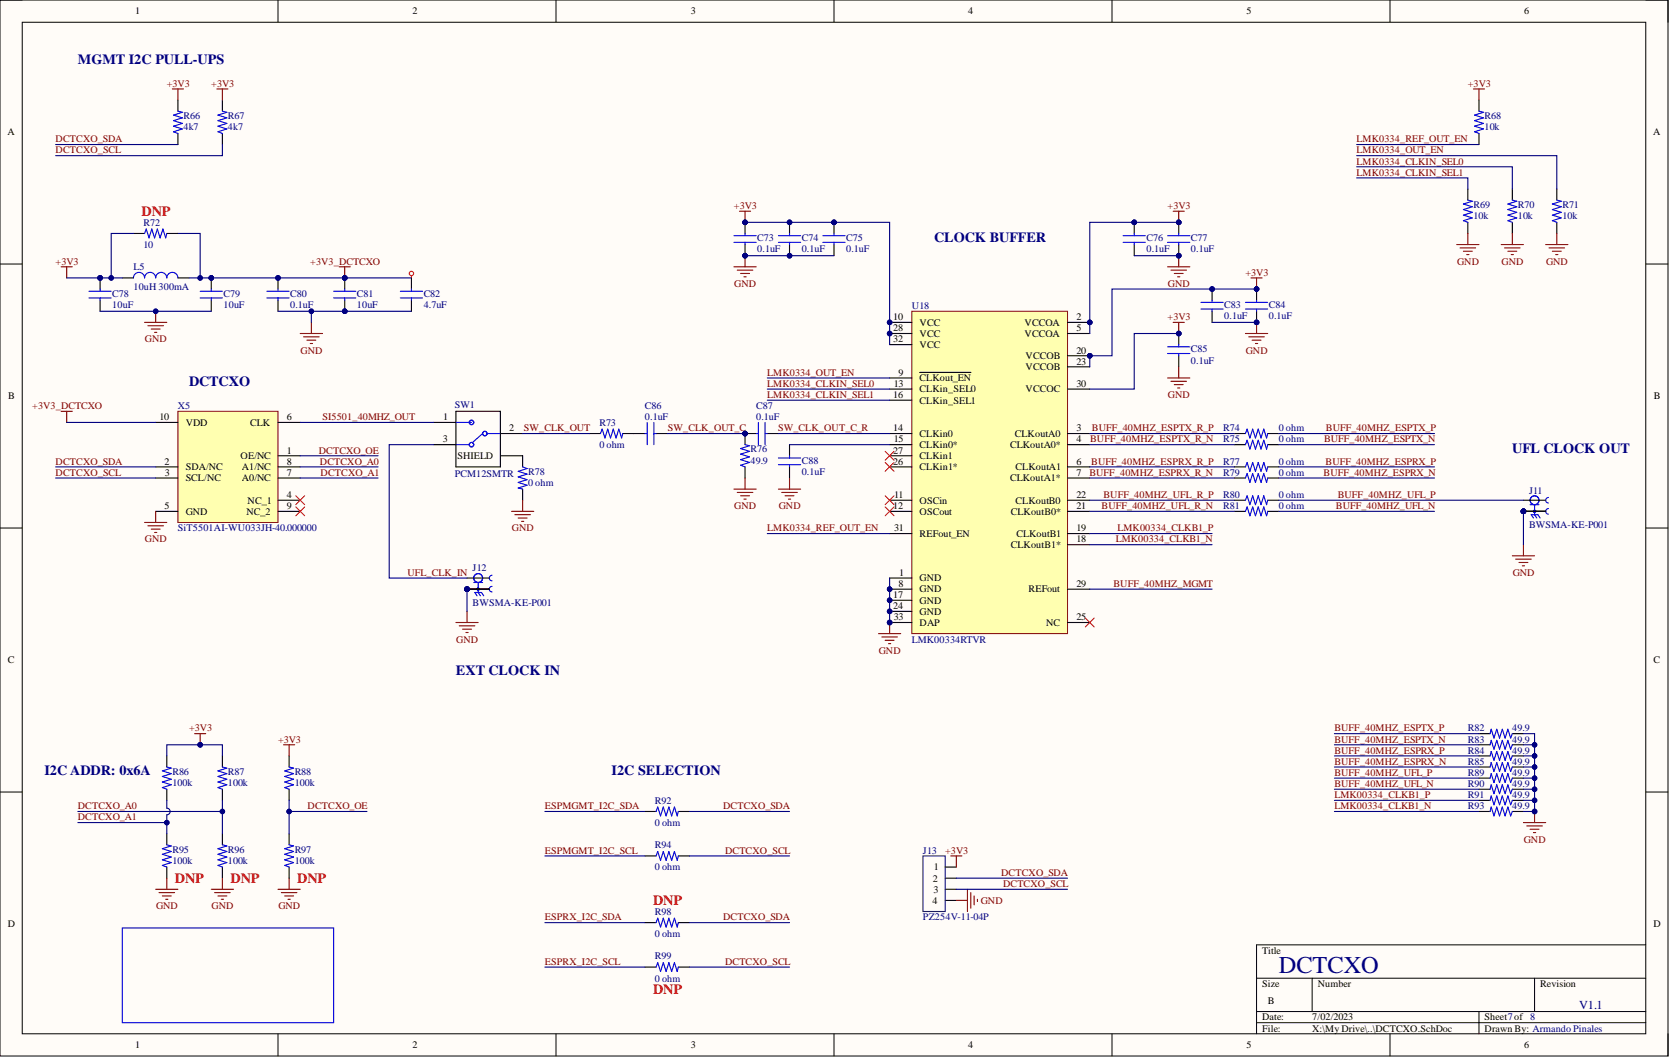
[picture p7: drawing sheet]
<svg xmlns="http://www.w3.org/2000/svg" width="381mm" height="241mm" viewBox="0 0 381 241" stroke-linecap="round" stroke-linejoin="round" font-family="sans-serif">
<defs><g id="words">
<text font-size="5.5" fill="#000080" x="291.9" y="222.1">DCTCXO</text>
<g font-size="3.2" fill="#000080">
<text x="17.8" y="14.6">MGMT I2C PULL-UPS</text>
<text x="213.2" y="55.2">CLOCK BUFFER</text>
<text x="43.2" y="88.1">DCTCXO</text>
<text x="345.2" y="103.4">UFL CLOCK OUT</text>
<text x="104.1" y="154.1">EXT CLOCK IN</text>
<text x="10.2" y="177">I2C ADDR: 0x6A</text>
<text x="139.6" y="177">I2C SELECTION</text>
</g>
<g font-size="3.2" fill="#f00">
<text x="32.3" y="49.3">DNP</text>
<text x="39.9" y="201.6">DNP</text>
<text x="52.6" y="201.6">DNP</text>
<text x="67.9" y="201.6">DNP</text>
<text x="149.1" y="206.7">DNP</text>
<text x="149.1" y="227">DNP</text>
</g>
<text font-size="2.8" fill="#000080" x="360.5" y="230.3">V1.1</text>
<g font-size="2.3">
<text x="30.9" y="3.3">1</text>
<text x="94.2" y="3.3">2</text>
<text x="157.7" y="3.3">3</text>
<text x="221" y="3.3">4</text>
<text x="284.6" y="3.3">5</text>
<text x="347.9" y="3.3">6</text>
<text x="1.7" y="30.9">A</text>
<text x="377.4" y="30.9">A</text>
<text x="203.9" y="73.1">10</text>
<text x="203.9" y="75.6">28</text>
<text x="209.9" y="74.4">VCC</text>
<text x="209.9" y="76.9">VCC</text>
<text x="233.9" y="74.4">VCCOA</text>
<text x="233.9" y="76.9">VCCOA</text>
<text x="245.7" y="73.1">2</text>
<text x="245.7" y="75.6">5</text>
<text x="203.9" y="78.2">32</text>
<text x="209.9" y="79.4">VCC</text>
<text x="234.1" y="82">VCCOB</text>
<text x="245.7" y="80.7">20</text>
<text x="245.7" y="83.2">23</text>
<text x="204" y="88.3">13</text>
<text x="205.1" y="85.8">9</text>
<text x="209.9" y="87">CLKout_EN</text>
<text x="209.9" y="89.6">CLKin_SEL0</text>
<text x="234.1" y="84.5">VCCOB</text>
<text x="234.1" y="89.6">VCCOC</text>
<text x="245.7" y="88.3">30</text>
<text x="1.9" y="91.2">B</text>
<text x="36.4" y="95.9">10</text>
<text x="65.5" y="95.9">6</text>
<text x="101.2" y="95.9">1</text>
<text x="203.9" y="90.9">16</text>
<text x="209.9" y="92.1">CLKin_SEL1</text>
<text x="377.6" y="91.2">B</text>
<text x="42.4" y="97.2">VDD</text>
<text x="57.1" y="97.2">CLK</text>
<text x="101.1" y="101">3</text>
<text x="116.3" y="98.5">2</text>
<text x="203.9" y="98.5">14</text>
<text x="204" y="101">15</text>
<text x="209.9" y="99.7">CLKin0</text>
<text x="231.7" y="99.7">CLKoutA0</text>
<text x="245.7" y="98.5">3</text>
<text x="245.7" y="101">4</text>
<text x="37.6" y="106.1">2</text>
<text x="42.4" y="107.3">SDA/NC</text>
<text x="54.9" y="104.8">OE/NC</text>
<text x="55.2" y="107.3">A1/NC</text>
<text x="65.5" y="103.5">1</text>
<text x="65.5" y="106.1">8</text>
<text x="104.4" y="104.8">SHIELD</text>
<text x="203.9" y="106.1">26</text>
<text x="203.9" y="103.5">27</text>
<text x="209.9" y="102.3">CLKin0*</text>
<text x="209.9" y="107.3">CLKin1*</text>
<text x="209.9" y="104.8">CLKin1</text>
<text x="230.6" y="102.3">CLKoutA0*</text>
<text x="231.8" y="107.3">CLKoutA1</text>
<text x="245.7" y="106.1">6</text>
<text x="37.7" y="108.6">3</text>
<text x="42.4" y="109.9">SCL/NC</text>
<text x="55.2" y="109.9">A0/NC</text>
<text x="65.5" y="113.7">4</text>
<text x="65.5" y="108.6">7</text>
<text x="204.1" y="113.7">11</text>
<text x="230.6" y="109.9">CLKoutA1*</text>
<text x="245.7" y="108.6">7</text>
<text x="245.7" y="113.7">22</text>
<text x="37.6" y="116.2">5</text>
<text x="42.4" y="117.5">GND</text>
<text x="56.3" y="117.5">NC_2</text>
<text x="56.5" y="115">NC_1</text>
<text x="65.5" y="116.2">9</text>
<text x="203.9" y="116.2">12</text>
<text x="209.9" y="115">OSCin</text>
<text x="209.9" y="117.5">OSCout</text>
<text x="230.7" y="117.5">CLKoutB0*</text>
<text x="231.8" y="115">CLKoutB0</text>
<text x="245.7" y="116.2">21</text>
<text x="204.1" y="121.3">31</text>
<text x="209.9" y="122.6">REFout_EN</text>
<text x="230.7" y="125.1">CLKoutB1*</text>
<text x="232" y="122.6">CLKoutB1</text>
<text x="245.7" y="123.8">18</text>
<text x="245.7" y="121.3">19</text>
<text x="205.3" y="131.5">1</text>
<text x="203.9" y="136.5">17</text>
<text x="205.1" y="134">8</text>
<text x="209.9" y="132.7">GND</text>
<text x="209.9" y="135.3">GND</text>
<text x="209.9" y="137.8">GND</text>
<text x="234.8" y="135.3">REFout</text>
<text x="245.7" y="134">29</text>
<text x="203.9" y="139.1">24</text>
<text x="204" y="141.6">33</text>
<text x="209.9" y="140.3">GND</text>
<text x="209.9" y="142.9">DAP</text>
<text x="238.8" y="142.9">NC</text>
<text x="245.7" y="141.6">25</text>
<text x="1.8" y="151.4">C</text>
<text x="377.5" y="151.4">C</text>
<text x="213" y="201.2">2</text>
<text x="213.1" y="203.8">3</text>
<text x="213.1" y="198.7">1</text>
<text x="212.9" y="206.3">4</text>
<text x="1.8" y="211.7">D</text>
<text x="377.5" y="211.7">D</text>
<text x="288.1" y="217.7">Title</text>
<text x="288.1" y="225.3">Size</text>
<text x="300.8" y="225.3">Number</text>
<text x="351.6" y="225.3">Revision</text>
<text x="288.1" y="233">Date:</text>
<text x="289.4" y="229.1">B</text>
<text x="299.5" y="233">7/02/2023</text>
<text x="338.9" y="233">Sheet7of 8</text>
<text x="30.9" y="239.3">1</text>
<text x="94.2" y="239.3">2</text>
<text x="157.7" y="239.3">3</text>
<text x="221" y="239.3">4</text>
<text x="284.6" y="239.3">5</text>
<text x="288.1" y="235.5">File:</text>
<text x="299.5" y="235.5">X:\My Drive\..\DCTCXO.SchDoc</text>
<text x="338.9" y="235.5">Drawn By: Armando Pinales</text>
<text x="347.9" y="239.3">6</text>
</g>
<g font-size="2.3" fill="#800000">
<text x="38.1" y="19.8">+3V3</text>
<text x="48.2" y="19.8">+3V3</text>
<text x="335.1" y="19.8">+3V3</text>
<text x="12.7" y="32.5">DCTCXO_SDA</text>
<text x="12.7" y="35">DCTCXO_SCL</text>
<text x="309.7" y="35">LMK0334_OUT_EN</text>
<text x="309.7" y="32.5">LMK0334_REF_OUT_EN</text>
<text x="309.7" y="37.6">LMK0334_CLKIN_SEL0</text>
<text x="309.7" y="40.1">LMK0334_CLKIN_SEL1</text>
<text x="167.5" y="47.7">+3V3</text>
<text x="266.5" y="47.7">+3V3</text>
<text x="12.7" y="60.4">+3V3</text>
<text x="70.8" y="60.4">+3V3_DCTCXO</text>
<text x="167.6" y="65.5">GND</text>
<text x="266.6" y="65.5">GND</text>
<text x="284.3" y="62.9">+3V3</text>
<text x="332.6" y="60.4">GND</text>
<text x="342.8" y="60.4">GND</text>
<text x="352.9" y="60.4">GND</text>
<text x="266.5" y="73.1">+3V3</text>
<text x="33.1" y="78.2">GND</text>
<text x="68.6" y="80.7">GND</text>
<text x="284.4" y="80.7">GND</text>
<text x="175.2" y="85.8">LMK0334_OUT_EN</text>
<text x="175.2" y="88.3">LMK0334_CLKIN_SEL0</text>
<text x="7.4" y="93.4">+3V3_DCTCXO</text>
<text x="73.6" y="95.9">SI5501_40MHZ_OUT</text>
<text x="175.2" y="90.9">LMK0334_CLKIN_SEL1</text>
<text x="266.6" y="90.9">GND</text>
<text x="119.6" y="98.5">SW_CLK_OUT</text>
<text x="152.5" y="98.5">SW_CLK_OUT_C</text>
<text x="177.6" y="98.5">SW_CLK_OUT_C_R</text>
<text x="248.9" y="101">BUFF_40MHZ_ESPTX_R_N</text>
<text x="249.3" y="98.5">BUFF_40MHZ_ESPTX_R_P</text>
<text x="302.2" y="101">BUFF_40MHZ_ESPTX_N</text>
<text x="302.7" y="98.5">BUFF_40MHZ_ESPTX_P</text>
<text x="12.7" y="106.1">DCTCXO_SDA</text>
<text x="72.8" y="103.5">DCTCXO_OE</text>
<text x="73" y="106.1">DCTCXO_A0</text>
<text x="249.1" y="106.1">BUFF_40MHZ_ESPRX_R_P</text>
<text x="302.6" y="106.1">BUFF_40MHZ_ESPRX_P</text>
<text x="12.7" y="108.6">DCTCXO_SCL</text>
<text x="73.2" y="108.6">DCTCXO_A1</text>
<text x="248.7" y="108.6">BUFF_40MHZ_ESPRX_R_N</text>
<text x="251.9" y="113.7">BUFF_40MHZ_UFL_R_P</text>
<text x="302.2" y="108.6">BUFF_40MHZ_ESPRX_N</text>
<text x="305.4" y="113.7">BUFF_40MHZ_UFL_P</text>
<text x="167.6" y="116.2">GND</text>
<text x="177.8" y="116.2">GND</text>
<text x="251.5" y="116.2">BUFF_40MHZ_UFL_R_N</text>
<text x="305" y="116.2">BUFF_40MHZ_UFL_N</text>
<text x="33.1" y="123.8">GND</text>
<text x="116.9" y="121.3">GND</text>
<text x="175.2" y="121.3">LMK0334_REF_OUT_EN</text>
<text x="254.7" y="123.8">LMK00334_CLKB1_N</text>
<text x="255.1" y="121.3">LMK00334_CLKB1_P</text>
<text x="93" y="131.5">UFL_CLK_IN</text>
<text x="345.3" y="131.5">GND</text>
<text x="254.2" y="134">BUFF_40MHZ_MGMT</text>
<text x="104.2" y="146.7">GND</text>
<text x="200.6" y="149.2">GND</text>
<text x="43.2" y="167">+3V3</text>
<text x="304.6" y="167">BUFF_40MHZ_ESPTX_P</text>
<text x="63.5" y="169.5">+3V3</text>
<text x="304.6" y="172.1">BUFF_40MHZ_ESPRX_P</text>
<text x="304.6" y="169.5">BUFF_40MHZ_ESPTX_N</text>
<text x="304.6" y="174.6">BUFF_40MHZ_ESPRX_N</text>
<text x="304.6" y="177.1">BUFF_40MHZ_UFL_P</text>
<text x="304.6" y="179.7">BUFF_40MHZ_UFL_N</text>
<text x="17.8" y="184.7">DCTCXO_A0</text>
<text x="70.2" y="184.7">DCTCXO_OE</text>
<text x="124.4" y="184.7">ESPMGMT_I2C_SDA</text>
<text x="165.1" y="184.7">DCTCXO_SDA</text>
<text x="304.6" y="182.2">LMK00334_CLKB1_P</text>
<text x="304.6" y="184.7">LMK00334_CLKB1_N</text>
<text x="17.8" y="187.3">DCTCXO_A1</text>
<text x="124.4" y="194.9">ESPMGMT_I2C_SCL</text>
<text x="165.5" y="194.9">DCTCXO_SCL</text>
<text x="215.8" y="194.9">+3V3</text>
<text x="347.9" y="192.4">GND</text>
<text x="228.5" y="200">DCTCXO_SDA</text>
<text x="229" y="202.5">DCTCXO_SCL</text>
<text x="35.6" y="207.6">GND</text>
<text x="48.3" y="207.6">GND</text>
<text x="63.5" y="207.6">GND</text>
<text x="223.9" y="206.3">GND</text>
<text x="124.4" y="210.1">ESPRX_I2C_SDA</text>
<text x="165.1" y="210.1">DCTCXO_SDA</text>
<text x="124.4" y="220.3">ESPRX_I2C_SCL</text>
<text x="165.5" y="220.3">DCTCXO_SCL</text>
</g>
<g font-size="2.3" fill="#000080">
<text x="41.9" y="27.2">R66</text>
<text x="41.9" y="29.7">4k7</text>
<text x="52" y="27.2">R67</text>
<text x="52" y="29.7">4k7</text>
<text x="338.9" y="27.2">R68</text>
<text x="338.9" y="29.7">10k</text>
<text x="336.3" y="47.5">R69</text>
<text x="346.5" y="47.5">R70</text>
<text x="356.7" y="47.5">R71</text>
<text x="32.7" y="51.5">R72</text>
<text x="336.3" y="50">10k</text>
<text x="346.5" y="50">10k</text>
<text x="356.7" y="50">10k</text>
<text x="32.7" y="56.6">10</text>
<text x="172.9" y="55.1">C73</text>
<text x="172.9" y="57.6">0.1uF</text>
<text x="183" y="55.1">C74</text>
<text x="183" y="57.6">0.1uF</text>
<text x="193.2" y="55.1">C75</text>
<text x="193.2" y="57.6">0.1uF</text>
<text x="261.7" y="55.1">C76</text>
<text x="261.7" y="57.6">0.1uF</text>
<text x="271.9" y="55.1">C77</text>
<text x="271.9" y="57.6">0.1uF</text>
<text x="30.5" y="61.7">L5</text>
<text x="25.6" y="67.8">C78</text>
<text x="25.6" y="70.3">10uF</text>
<text x="30.5" y="66.2">10uH 300mA</text>
<text x="51" y="67.8">C79</text>
<text x="51" y="70.3">10uF</text>
<text x="66.3" y="67.8">C80</text>
<text x="66.3" y="70.3">0.1uF</text>
<text x="81.5" y="67.8">C81</text>
<text x="81.5" y="70.3">10uF</text>
<text x="96.7" y="67.8">C82</text>
<text x="96.7" y="70.3">4.7uF</text>
<text x="208.2" y="70.6">U18</text>
<text x="279.5" y="70.3">C83</text>
<text x="289.6" y="70.3">C84</text>
<text x="279.5" y="72.8">0.1uF</text>
<text x="289.6" y="72.8">0.1uF</text>
<text x="271.9" y="80.4">C85</text>
<text x="271.9" y="83">0.1uF</text>
<text x="40.6" y="93.4">X5</text>
<text x="103.8" y="93.1">SW1</text>
<text x="147.2" y="93.4">C86</text>
<text x="147.2" y="95.9">0.1uF</text>
<text x="172.6" y="93.4">C87</text>
<text x="172.6" y="95.9">0.1uF</text>
<text x="136.8" y="97.2">R73</text>
<text x="279.2" y="101">R75</text>
<text x="279.2" y="98.5">R74</text>
<text x="291.9" y="101">0 ohm</text>
<text x="291.9" y="98.5">0 ohm</text>
<text x="136.8" y="102.3">0 ohm</text>
<text x="171.3" y="103.3">R76</text>
<text x="171.3" y="105.8">49.9</text>
<text x="183" y="105.8">C88</text>
<text x="279.2" y="106.1">R77</text>
<text x="291.9" y="106.1">0 ohm</text>
<text x="103.8" y="108.9">PCM12SMTR</text>
<text x="120.6" y="108.4">R78</text>
<text x="120.6" y="110.9">0 ohm</text>
<text x="183" y="108.4">0.1uF</text>
<text x="279.2" y="108.6">R79</text>
<text x="279.2" y="113.7">R80</text>
<text x="291.9" y="108.6">0 ohm</text>
<text x="291.9" y="113.7">0 ohm</text>
<text x="349" y="112.7">J11</text>
<text x="279.2" y="116.2">R81</text>
<text x="291.9" y="116.2">0 ohm</text>
<text x="40.6" y="121.3">SiT5501AI-WU033JH-40.000000</text>
<text x="349" y="120.5">BWSMA-KE-P001</text>
<text x="107.9" y="130.4">J12</text>
<text x="107.9" y="138.3">BWSMA-KE-P001</text>
<text x="208.2" y="146.7">LMK00334RTVR</text>
<text x="335.1" y="167">R82</text>
<text x="345.2" y="167">49.9</text>
<text x="335.1" y="169.5">R83</text>
<text x="335.1" y="172.1">R84</text>
<text x="345.2" y="169.5">49.9</text>
<text x="345.2" y="172.1">49.9</text>
<text x="39.3" y="176.9">R86</text>
<text x="39.3" y="179.4">100k</text>
<text x="52" y="176.9">R87</text>
<text x="52" y="179.4">100k</text>
<text x="67.3" y="176.9">R88</text>
<text x="67.3" y="179.4">100k</text>
<text x="335.1" y="174.6">R85</text>
<text x="335.1" y="177.1">R89</text>
<text x="335.1" y="179.7">R90</text>
<text x="345.2" y="174.6">49.9</text>
<text x="345.2" y="177.1">49.9</text>
<text x="345.2" y="179.7">49.9</text>
<text x="149.5" y="183.5">R92</text>
<text x="335.1" y="182.2">R91</text>
<text x="335.1" y="184.7">R93</text>
<text x="345.2" y="182.2">49.9</text>
<text x="345.2" y="184.7">49.9</text>
<text x="149.5" y="188.5">0 ohm</text>
<text x="39.3" y="194.6">R95</text>
<text x="39.3" y="197.2">100k</text>
<text x="52" y="194.6">R96</text>
<text x="52" y="197.2">100k</text>
<text x="67.3" y="194.6">R97</text>
<text x="67.3" y="197.2">100k</text>
<text x="149.5" y="193.6">R94</text>
<text x="210.7" y="194.9">J13</text>
<text x="149.5" y="198.7">0 ohm</text>
<text x="149.5" y="208.8">R98</text>
<text x="149.5" y="213.9">0 ohm</text>
<text x="210.7" y="210.1">PZ254V-11-04P</text>
<text x="149.5" y="219">R99</text>
<text x="149.5" y="224.1">0 ohm</text>
</g>
</g></defs>
<path d="M0 0h380.8v241.1h-380.8z" fill-rule="evenodd" fill="#fffcf8"/>
<path d="M0 0h380.8v241.1h-380.8z" fill="none" stroke="#000" stroke-width=".23"/>
<path d="M5.1 5.1h370.6v230.9h-370.6z" fill-rule="evenodd" fill="#fffcf8"/>
<g fill="none" stroke="#000" stroke-width=".23">
<path d="M0 0h5.1M5.1 5.1h370.6v230.9h-370.6zM63.5 0v5.1M126.9 0v5.1M190.4 0v5.1M253.8 0v5.1M317.3 0v5.1M375.7 0h5.1v5.1M0 60.3h5.1M375.7 60.3h5.1M0 120.5h5.1M375.7 120.5h5.1"/>
<path d="M0 180.8h5.1M375.7 180.8h5.1M375.7 215.7h-88.9v20.3M63.5 236v5.1M126.9 236v5.1M190.4 236v5.1M253.8 236v5.1M286.8 223.3h88.9M286.8 230.9h88.9M286.8 233.5h88.9M299.5 223.3v7.6M317.3 236v5.1"/>
<path d="M337.6 230.9v5.1M350.3 223.3v7.6M380.8 236v5.1"/>
</g>
<path d="M40.6 93.9h22.9v25.4h-22.9z" fill-rule="evenodd" fill="#ffffb0"/>
<path d="M40.6 93.9h22.9v25.4h-22.9z" fill="none" stroke="#800000" stroke-width=".23"/>
<g fill="none" stroke="#000" stroke-width=".25">
<path d="M35.5 96.4h5.1M63.5 96.4h5M35.5 106.6h5.1M35.5 109.1h5.1M35.5 116.7h5.1M63.5 104h5M63.5 106.6h5M63.5 109.1h5M63.5 114.2h5M63.5 116.7h5M38.1 172.6v2.5M50.8 172.6v2.5"/>
<path d="M38.1 180.2v2.5M38.1 190.3v2.6M38.1 197.9v2.6M50.8 180.2v2.5M50.8 190.3v2.6M50.8 197.9v2.6"/>
</g>
<g fill="none" stroke="#800000" stroke-width=".25">
<path d="M33 119.3h5.1M35.5 116.7v2.6M33.8 120h3.5M34.5 120.8h2.1M35.3 121.6h.5M345.2 126.9h5.1M346 127.6h3.5M346.8 128.4h2M347.5 129.2h.5M347.8 124.3v2.6M44.4 167.5h2.6M45.7 167.5v2.5"/>
<path d="M35.5 203h5.1M36.3 203.8h3.6M37.1 204.5h2M37.8 205.3h.5M38.1 200.5v2.5M48.2 203h5.1M49 203.8h3.5M49.8 204.5h2M50.5 205.3h.5M50.8 200.5v2.5"/>
</g>
<path d="M67.5 113.2l2.1 2M67.5 115.7l2.1 2.1M69.6 113.2l-2.1 2M69.6 115.7l-2.1 2.1" fill="none" stroke="#f00" stroke-width=".23"/>
<path d="M38.1 175.1l1 .3-2 .6 2 .6-2 .7 2 .6-2 .6 2 .7-2 .6 1 .4M50.8 175.1l1 .3-2 .6 2 .6-2 .7 2 .6-2 .6 2 .7-2 .6 1 .4M38.1 192.9l1 .2-2 .7 2 .6-2 .6 2 .7-2 .6 2 .6-2 .7 1 .3M50.8 192.9l1 .2-2 .7 2 .6-2 .6 2 .7-2 .6 2 .6-2 .7 1 .3" fill="none" stroke="#00f" stroke-width=".25"/>
<circle cx="45.7" cy="170" r=".51" fill="#000080"/>
<circle cx="45.7" cy="170" r=".51" fill="none" stroke="#000080" stroke-width=".23"/>
<path d="M66 175.1l1 .3-2 .6 2 .6-2 .7 2 .6-2 .6 2 .7-2 .6 1 .4M66 192.9l1 .2-2 .7 2 .6-2 .6 2 .7-2 .6 2 .6-2 .7 1 .3M27.9 211.8h48.3v21.7h-48.3z" fill="none" stroke="#00f" stroke-width=".25"/>
<path d="M64.7 170h2.6M66 170v2.6M63.5 203h5M64.2 203.8h3.6M65 204.5h2M65.7 205.3h.6M66 200.5v2.5" fill="none" stroke="#800000" stroke-width=".25"/>
<path d="M66 172.6v2.5M66 180.2v2.5M66 190.3v2.6M66 197.9v2.6" fill="none" stroke="#000" stroke-width=".25"/>
<circle cx="78.7" cy="71.1" r=".51" fill="#000080"/>
<circle cx="78.7" cy="71.1" r=".51" fill="none" stroke="#000080" stroke-width=".23"/>
<circle cx="78.7" cy="63.4" r=".51" fill="#000080"/>
<circle cx="78.7" cy="63.4" r=".51" fill="none" stroke="#000080" stroke-width=".23"/>
<path d="M78.7 68.5v2.6" fill="none" stroke="#000" stroke-width=".25"/>
<circle cx="78.7" cy="71.1" r=".51" fill="#000080"/>
<circle cx="78.7" cy="71.1" r=".51" fill="none" stroke="#000080" stroke-width=".23"/>
<path d="M78.7 63.4v2.6" fill="none" stroke="#000" stroke-width=".25"/>
<circle cx="78.7" cy="63.4" r=".51" fill="#000080"/>
<circle cx="78.7" cy="63.4" r=".51" fill="none" stroke="#000080" stroke-width=".23"/>
<path d="M30.5 63.4a1.27 1.27 0 0 1 1.2-1.2 1.27 1.27 0 0 1 1.3 1.2 1.27 1.27 0 0 1 1.3-1.2 1.27 1.27 0 0 1 1.2 1.2 1.27 1.27 0 0 1 1.3-1.2 1.27 1.27 0 0 1 1.3 1.2 1.27 1.27 0 0 1 1.2-1.2 1.27 1.27 0 0 1 1.3 1.2M76.2 68h5M76.2 66.5h5M78.7 66v.5M78.7 68v.5" fill="none" stroke="#00f" stroke-width=".25"/>
<path d="M68.5 76.1h5.1M69.3 76.9h3.6M70.1 77.7h2M70.8 78.4h.5M71.1 73.6v2.5" fill="none" stroke="#800000" stroke-width=".25"/>
<path d="M27.9 63.4h2.6M40.6 63.4h2.6" fill="none" stroke="#000" stroke-width=".25"/>
<circle cx="48.2" cy="63.4" r=".51" fill="#000080"/>
<circle cx="48.2" cy="63.4" r=".51" fill="none" stroke="#000080" stroke-width=".23"/>
<path d="M48.2 63.4v2.6M48.2 68.5v2.6" fill="none" stroke="#000" stroke-width=".25"/>
<circle cx="48.2" cy="63.4" r=".51" fill="#000080"/>
<circle cx="48.2" cy="63.4" r=".51" fill="none" stroke="#000080" stroke-width=".23"/>
<path d="M45.7 68h5.1M45.7 66.5h5.1M48.2 66v.5M48.2 68v.5" fill="none" stroke="#00f" stroke-width=".25"/>
<circle cx="22.8" cy="63.4" r=".51" fill="#000080"/>
<circle cx="22.8" cy="63.4" r=".51" fill="none" stroke="#000080" stroke-width=".23"/>
<path d="M22.8 63.4v2.6M22.8 68.5v2.6" fill="none" stroke="#000" stroke-width=".25"/>
<circle cx="22.8" cy="63.4" r=".51" fill="#000080"/>
<circle cx="22.8" cy="63.4" r=".51" fill="none" stroke="#000080" stroke-width=".23"/>
<path d="M33 53.3l.4-1 .6 2 .7-2 .6 2 .6-2 .7 2 .6-2 .6 2 .3-1M20.3 68h5.1M20.3 66.5h5.1M22.8 66v.5M22.8 68v.5" fill="none" stroke="#00f" stroke-width=".25"/>
<path d="M30.5 53.3h2.5M38.1 53.3h2.5" fill="none" stroke="#000" stroke-width=".25"/>
<circle cx="63.5" cy="63.4" r=".51" fill="#000080"/>
<circle cx="63.5" cy="63.4" r=".51" fill="none" stroke="#000080" stroke-width=".23"/>
<path d="M63.5 63.4v2.6M63.5 68.5v2.6" fill="none" stroke="#000" stroke-width=".25"/>
<circle cx="63.5" cy="63.4" r=".51" fill="#000080"/>
<circle cx="63.5" cy="63.4" r=".51" fill="none" stroke="#000080" stroke-width=".23"/>
<path d="M60.9 68h5.1M60.9 66.5h5.1M63.5 66v.5M63.5 68v.5" fill="none" stroke="#00f" stroke-width=".25"/>
<path d="M14 60.9h2.5M15.2 60.9v2.5M33 73.6h5.1M33.8 74.4h3.5M34.5 75.1h2.1M35.3 75.9h.5M35.5 71.1v2.5" fill="none" stroke="#800000" stroke-width=".25"/>
<circle cx="35.5" cy="71.1" r=".51" fill="#000080"/>
<circle cx="35.5" cy="71.1" r=".51" fill="none" stroke="#000080" stroke-width=".23"/>
<path d="M77.4 60.9h2.6M78.7 60.9v2.5" fill="none" stroke="#800000" stroke-width=".25"/>
<circle cx="78.7" cy="63.4" r=".51" fill="#000080"/>
<circle cx="78.7" cy="63.4" r=".51" fill="none" stroke="#000080" stroke-width=".23"/>
<g fill="none" stroke="#800000" stroke-width=".25">
<path d="M39.3 20.3h2.6M40.6 20.3v2.5M49.5 20.3h2.5M50.8 20.3v2.5M14 93.9h2.5M15.2 93.9v2.5M116.8 116.7h5M117.5 117.5h3.6M118.3 118.3h2M119.1 119h.5M119.3 114.2v2.5M106.6 139.6v2.5"/>
<path d="M104.1 142.1h5.1M104.8 142.9h3.6M105.6 143.6h2M106.4 144.4h.5"/>
</g>
<path d="M40.6 22.8v2.6M40.6 30.5v2.5M50.8 22.8v2.6M50.8 30.5v2.5M93.9 63.4v2.6M93.9 68.5v2.6M99 96.4h5.1M104.1 93.9h10.1v12.7h-10.1zM114.2 99h5.1M99 101.5h5.1M114.2 104h5.1v2.6M119.3 111.7v2.5" fill="none" stroke="#000" stroke-width=".25"/>
<g fill="none" stroke="#00f" stroke-width=".25">
<path d="M40.6 25.4l1 .2-2 .7 2 .6-2 .6 2 .7-2 .6 2 .6-2 .7 1 .4M50.8 25.4l1 .2-2 .7 2 .6-2 .6 2 .7-2 .6 2 .6-2 .7 1 .4M91.4 68h5.1M91.4 66.5h5.1M93.9 66v.5M93.9 68v.5M104.1 96.4h3.5M110.2 99l-2.3 2M111.2 99h3M104.1 101.5h3M119.3 106.6l1 .4-2 .6 2 .6-2 .7 2 .6-2 .6 2 .7-2 .6 1 .3"/>
<circle cx="107.6" cy="96.4" r=".51"/>
<circle cx="110.7" cy="99" r=".51"/>
<circle cx="107.6" cy="101.5" r=".51"/>
</g>
<circle cx="248.8" cy="73.6" r=".51" fill="#000080"/>
<circle cx="248.8" cy="73.6" r=".51" fill="none" stroke="#000080" stroke-width=".23"/>
<circle cx="203.1" cy="134.5" r=".51" fill="#000080"/>
<circle cx="203.1" cy="134.5" r=".51" fill="none" stroke="#000080" stroke-width=".23"/>
<circle cx="203.1" cy="73.6" r=".51" fill="#000080"/>
<circle cx="203.1" cy="73.6" r=".51" fill="none" stroke="#000080" stroke-width=".23"/>
<circle cx="203.1" cy="137" r=".51" fill="#000080"/>
<circle cx="203.1" cy="137" r=".51" fill="none" stroke="#000080" stroke-width=".23"/>
<circle cx="248.8" cy="81.2" r=".51" fill="#000080"/>
<circle cx="248.8" cy="81.2" r=".51" fill="none" stroke="#000080" stroke-width=".23"/>
<circle cx="203.1" cy="139.6" r=".51" fill="#000080"/>
<circle cx="203.1" cy="139.6" r=".51" fill="none" stroke="#000080" stroke-width=".23"/>
<circle cx="203.1" cy="76.1" r=".51" fill="#000080"/>
<circle cx="203.1" cy="76.1" r=".51" fill="none" stroke="#000080" stroke-width=".23"/>
<circle cx="203.1" cy="142.1" r=".51" fill="#000080"/>
<circle cx="203.1" cy="142.1" r=".51" fill="none" stroke="#000080" stroke-width=".23"/>
<path d="M208.2 71.1h35.5v73.5h-35.5z" fill-rule="evenodd" fill="#ffffb0"/>
<path d="M208.2 71.1h35.5v73.5h-35.5z" fill="none" stroke="#800000" stroke-width=".23"/>
<path d="M243.7 73.6h5.1M203.1 132h5.1" fill="none" stroke="#000" stroke-width=".25"/>
<circle cx="248.8" cy="73.6" r=".51" fill="#000080"/>
<circle cx="248.8" cy="73.6" r=".51" fill="none" stroke="#000080" stroke-width=".23"/>
<path d="M243.7 76.1h5.1M243.7 99h5.1M243.7 101.5h5.1M243.7 106.6h5.1M243.7 109.1h5.1M203.1 134.5h5.1" fill="none" stroke="#000" stroke-width=".25"/>
<circle cx="203.1" cy="134.5" r=".51" fill="#000080"/>
<circle cx="203.1" cy="134.5" r=".51" fill="none" stroke="#000080" stroke-width=".23"/>
<path d="M203.1 73.6h5.1M203.1 86.3h5.1M209.9 85h11.7" fill="none" stroke="#000" stroke-width=".25"/>
<circle cx="203.1" cy="73.6" r=".51" fill="#000080"/>
<circle cx="203.1" cy="73.6" r=".51" fill="none" stroke="#000080" stroke-width=".23"/>
<path d="M203.1 88.8h5.1M203.1 99h5.1M203.1 91.4h5.1M203.1 114.2h5.1M203.1 116.7h5.1M203.1 101.5h5.1M203.1 137h5.1" fill="none" stroke="#000" stroke-width=".25"/>
<circle cx="203.1" cy="137" r=".51" fill="#000080"/>
<circle cx="203.1" cy="137" r=".51" fill="none" stroke="#000080" stroke-width=".23"/>
<path d="M243.7 81.2h5.1M243.7 124.3h5.1M243.7 121.8h5.1" fill="none" stroke="#000" stroke-width=".25"/>
<circle cx="248.8" cy="81.2" r=".51" fill="#000080"/>
<circle cx="248.8" cy="81.2" r=".51" fill="none" stroke="#000080" stroke-width=".23"/>
<path d="M243.7 83.7h5.1M243.7 116.7h5.1M243.7 114.2h5.1M203.1 139.6h5.1" fill="none" stroke="#000" stroke-width=".25"/>
<circle cx="203.1" cy="139.6" r=".51" fill="#000080"/>
<circle cx="203.1" cy="139.6" r=".51" fill="none" stroke="#000080" stroke-width=".23"/>
<path d="M203.1 76.1h5.1M203.1 106.6h5.1M203.1 104h5.1M243.7 142.1h5.1" fill="none" stroke="#000" stroke-width=".25"/>
<circle cx="203.1" cy="76.1" r=".51" fill="#000080"/>
<circle cx="203.1" cy="76.1" r=".51" fill="none" stroke="#000080" stroke-width=".23"/>
<path d="M203.1 78.7h5.1M243.7 88.8h5.1M203.1 121.8h5.1M243.7 134.5h5.1M203.1 142.1h5.1" fill="none" stroke="#000" stroke-width=".25"/>
<circle cx="203.1" cy="142.1" r=".51" fill="#000080"/>
<circle cx="203.1" cy="142.1" r=".51" fill="none" stroke="#000080" stroke-width=".23"/>
<path d="M134.5 99h2.6M142.2 99h5M149.8 99h2.5" fill="none" stroke="#000" stroke-width=".25"/>
<path d="M137.1 99l.4-1 .6 2 .6-2 .7 2 .6-2 .6 2 .7-2 .6 2 .3-1M147.2 99h.5M147.7 96.4v5.1M149.3 96.4v5.1M149.3 99h.5" fill="none" stroke="#00f" stroke-width=".25"/>
<circle cx="170.1" cy="99" r=".51" fill="#000080"/>
<circle cx="170.1" cy="99" r=".51" fill="none" stroke="#000080" stroke-width=".23"/>
<path d="M170.1 99v2.5" fill="none" stroke="#000" stroke-width=".25"/>
<circle cx="170.1" cy="99" r=".51" fill="#000080"/>
<circle cx="170.1" cy="99" r=".51" fill="none" stroke="#000080" stroke-width=".23"/>
<path d="M170.1 106.6v2.5" fill="none" stroke="#000" stroke-width=".25"/>
<path d="M170.1 101.5l1 .3-2 .6 2 .6-2 .7 2 .6-2 .6 2 .7-2 .6 1 .4" fill="none" stroke="#00f" stroke-width=".25"/>
<circle cx="170.1" cy="99" r=".51" fill="#000080"/>
<circle cx="170.1" cy="99" r=".51" fill="none" stroke="#000080" stroke-width=".23"/>
<path d="M170.1 99h2.5M175.2 99h2.5" fill="none" stroke="#000" stroke-width=".25"/>
<circle cx="170.1" cy="99" r=".51" fill="#000080"/>
<circle cx="170.1" cy="99" r=".51" fill="none" stroke="#000080" stroke-width=".23"/>
<path d="M172.6 99h.5M173.1 96.4v5.1M174.6 96.4v5.1M174.6 99h.6" fill="none" stroke="#00f" stroke-width=".25"/>
<path d="M167.5 111.7h5.1M168.3 112.4h3.6M169.1 113.2h2M169.8 113.9h.5M170.1 109.1v2.6" fill="none" stroke="#800000" stroke-width=".25"/>
<circle cx="170.1" cy="99" r=".51" fill="#000080"/>
<circle cx="170.1" cy="99" r=".51" fill="none" stroke="#000080" stroke-width=".23"/>
<path d="M180.2 101.5v2.5M180.2 106.6v2.5" fill="none" stroke="#000" stroke-width=".25"/>
<path d="M177.7 104.6h5.1M177.7 106.1h5.1M180.2 104v.6M180.2 106.1v.5" fill="none" stroke="#00f" stroke-width=".25"/>
<path d="M177.7 111.7h5.1M178.5 112.4h3.5M179.2 113.2h2M180 113.9h.5M180.2 109.1v2.6" fill="none" stroke="#800000" stroke-width=".25"/>
<circle cx="170.1" cy="58.4" r=".51" fill="#000080"/>
<circle cx="170.1" cy="58.4" r=".51" fill="none" stroke="#000080" stroke-width=".23"/>
<circle cx="170.1" cy="50.8" r=".51" fill="#000080"/>
<circle cx="170.1" cy="50.8" r=".51" fill="none" stroke="#000080" stroke-width=".23"/>
<path d="M170.1 55.8v2.6" fill="none" stroke="#000" stroke-width=".25"/>
<circle cx="170.1" cy="58.4" r=".51" fill="#000080"/>
<circle cx="170.1" cy="58.4" r=".51" fill="none" stroke="#000080" stroke-width=".23"/>
<path d="M170.1 50.8v2.5" fill="none" stroke="#000" stroke-width=".25"/>
<circle cx="170.1" cy="50.8" r=".51" fill="#000080"/>
<circle cx="170.1" cy="50.8" r=".51" fill="none" stroke="#000080" stroke-width=".23"/>
<path d="M167.5 55.3h5.1M167.5 53.8h5.1M170.1 53.3v.5M170.1 55.3v.5" fill="none" stroke="#00f" stroke-width=".25"/>
<circle cx="180.2" cy="58.4" r=".51" fill="#000080"/>
<circle cx="180.2" cy="58.4" r=".51" fill="none" stroke="#000080" stroke-width=".23"/>
<circle cx="180.2" cy="50.8" r=".51" fill="#000080"/>
<circle cx="180.2" cy="50.8" r=".51" fill="none" stroke="#000080" stroke-width=".23"/>
<path d="M180.2 55.8v2.6" fill="none" stroke="#000" stroke-width=".25"/>
<circle cx="180.2" cy="58.4" r=".51" fill="#000080"/>
<circle cx="180.2" cy="58.4" r=".51" fill="none" stroke="#000080" stroke-width=".23"/>
<path d="M180.2 50.8v2.5" fill="none" stroke="#000" stroke-width=".25"/>
<circle cx="180.2" cy="50.8" r=".51" fill="#000080"/>
<circle cx="180.2" cy="50.8" r=".51" fill="none" stroke="#000080" stroke-width=".23"/>
<path d="M177.7 55.3h5.1M177.7 53.8h5.1M180.2 53.3v.5M180.2 55.3v.5" fill="none" stroke="#00f" stroke-width=".25"/>
<circle cx="190.4" cy="50.8" r=".51" fill="#000080"/>
<circle cx="190.4" cy="50.8" r=".51" fill="none" stroke="#000080" stroke-width=".23"/>
<path d="M190.4 50.8v2.5M190.4 55.8v2.6" fill="none" stroke="#000" stroke-width=".25"/>
<circle cx="190.4" cy="50.8" r=".51" fill="#000080"/>
<circle cx="190.4" cy="50.8" r=".51" fill="none" stroke="#000080" stroke-width=".23"/>
<path d="M187.8 55.3h5.1M187.8 53.8h5.1M190.4 53.3v.5M190.4 55.3v.5" fill="none" stroke="#00f" stroke-width=".25"/>
<path d="M168.8 48.2h2.5M170.1 48.2v2.6" fill="none" stroke="#800000" stroke-width=".25"/>
<circle cx="170.1" cy="50.8" r=".51" fill="#000080"/>
<circle cx="170.1" cy="50.8" r=".51" fill="none" stroke="#000080" stroke-width=".23"/>
<path d="M170.1 58.4v2.5M167.5 60.9h5.1M168.3 61.7h3.6M169.1 62.4h2M169.8 63.2h.5" fill="none" stroke="#800000" stroke-width=".25"/>
<circle cx="170.1" cy="58.4" r=".51" fill="#000080"/>
<circle cx="170.1" cy="58.4" r=".51" fill="none" stroke="#000080" stroke-width=".23"/>
<circle cx="269.1" cy="58.4" r=".51" fill="#000080"/>
<circle cx="269.1" cy="58.4" r=".51" fill="none" stroke="#000080" stroke-width=".23"/>
<circle cx="269.1" cy="50.8" r=".51" fill="#000080"/>
<circle cx="269.1" cy="50.8" r=".51" fill="none" stroke="#000080" stroke-width=".23"/>
<path d="M269.1 55.8v2.6" fill="none" stroke="#000" stroke-width=".25"/>
<circle cx="269.1" cy="58.4" r=".51" fill="#000080"/>
<circle cx="269.1" cy="58.4" r=".51" fill="none" stroke="#000080" stroke-width=".23"/>
<path d="M269.1 50.8v2.5" fill="none" stroke="#000" stroke-width=".25"/>
<circle cx="269.1" cy="50.8" r=".51" fill="#000080"/>
<circle cx="269.1" cy="50.8" r=".51" fill="none" stroke="#000080" stroke-width=".23"/>
<path d="M266.5 55.3h5.1M266.5 53.8h5.1M269.1 53.3v.5M269.1 55.3v.5" fill="none" stroke="#00f" stroke-width=".25"/>
<circle cx="258.9" cy="50.8" r=".51" fill="#000080"/>
<circle cx="258.9" cy="50.8" r=".51" fill="none" stroke="#000080" stroke-width=".23"/>
<path d="M258.9 50.8v2.5M258.9 55.8v2.6" fill="none" stroke="#000" stroke-width=".25"/>
<circle cx="258.9" cy="50.8" r=".51" fill="#000080"/>
<circle cx="258.9" cy="50.8" r=".51" fill="none" stroke="#000080" stroke-width=".23"/>
<path d="M256.4 55.3h5.1M256.4 53.8h5.1M258.9 53.3v.5M258.9 55.3v.5" fill="none" stroke="#00f" stroke-width=".25"/>
<path d="M267.8 48.2h2.5M269.1 48.2v2.6" fill="none" stroke="#800000" stroke-width=".25"/>
<circle cx="269.1" cy="50.8" r=".51" fill="#000080"/>
<circle cx="269.1" cy="50.8" r=".51" fill="none" stroke="#000080" stroke-width=".23"/>
<path d="M269.1 58.4v2.5M266.5 60.9h5.1M267.3 61.7h3.6M268.1 62.4h2M268.8 63.2h.5" fill="none" stroke="#800000" stroke-width=".25"/>
<circle cx="269.1" cy="58.4" r=".51" fill="#000080"/>
<circle cx="269.1" cy="58.4" r=".51" fill="none" stroke="#000080" stroke-width=".23"/>
<circle cx="286.8" cy="73.6" r=".51" fill="#000080"/>
<circle cx="286.8" cy="73.6" r=".51" fill="none" stroke="#000080" stroke-width=".23"/>
<circle cx="286.8" cy="66" r=".51" fill="#000080"/>
<circle cx="286.8" cy="66" r=".51" fill="none" stroke="#000080" stroke-width=".23"/>
<path d="M286.8 71.1v2.5" fill="none" stroke="#000" stroke-width=".25"/>
<circle cx="286.8" cy="73.6" r=".51" fill="#000080"/>
<circle cx="286.8" cy="73.6" r=".51" fill="none" stroke="#000080" stroke-width=".23"/>
<path d="M286.8 66v2.5" fill="none" stroke="#000" stroke-width=".25"/>
<circle cx="286.8" cy="66" r=".51" fill="#000080"/>
<circle cx="286.8" cy="66" r=".51" fill="none" stroke="#000080" stroke-width=".23"/>
<path d="M284.3 70.6h5.1M284.3 69h5.1M286.8 68.5v.5M286.8 70.6v.5" fill="none" stroke="#00f" stroke-width=".25"/>
<circle cx="276.7" cy="66" r=".51" fill="#000080"/>
<circle cx="276.7" cy="66" r=".51" fill="none" stroke="#000080" stroke-width=".23"/>
<path d="M276.7 66v2.5M276.7 71.1v2.5" fill="none" stroke="#000" stroke-width=".25"/>
<circle cx="276.7" cy="66" r=".51" fill="#000080"/>
<circle cx="276.7" cy="66" r=".51" fill="none" stroke="#000080" stroke-width=".23"/>
<path d="M274.2 70.6h5M274.2 69h5M276.7 68.5v.5M276.7 70.6v.5" fill="none" stroke="#00f" stroke-width=".25"/>
<path d="M285.6 63.4h2.5M286.8 63.4v2.6" fill="none" stroke="#800000" stroke-width=".25"/>
<circle cx="286.8" cy="66" r=".51" fill="#000080"/>
<circle cx="286.8" cy="66" r=".51" fill="none" stroke="#000080" stroke-width=".23"/>
<path d="M284.3 76.1h5.1M285.1 76.9h3.5M285.8 77.7h2.1M286.6 78.4h.5M286.8 73.6v2.5" fill="none" stroke="#800000" stroke-width=".25"/>
<circle cx="286.8" cy="73.6" r=".51" fill="#000080"/>
<circle cx="286.8" cy="73.6" r=".51" fill="none" stroke="#000080" stroke-width=".23"/>
<circle cx="269.1" cy="76.1" r=".51" fill="#000080"/>
<circle cx="269.1" cy="76.1" r=".51" fill="none" stroke="#000080" stroke-width=".23"/>
<path d="M269.1 76.1v2.6M269.1 81.2v2.5" fill="none" stroke="#000" stroke-width=".25"/>
<circle cx="269.1" cy="76.1" r=".51" fill="#000080"/>
<circle cx="269.1" cy="76.1" r=".51" fill="none" stroke="#000080" stroke-width=".23"/>
<path d="M266.5 79.2h5.1M269.1 78.7v.5M266.5 80.7h5.1M269.1 80.7v.5" fill="none" stroke="#00f" stroke-width=".25"/>
<path d="M267.8 73.6h2.5M269.1 73.6v2.5" fill="none" stroke="#800000" stroke-width=".25"/>
<circle cx="269.1" cy="76.1" r=".51" fill="#000080"/>
<circle cx="269.1" cy="76.1" r=".51" fill="none" stroke="#000080" stroke-width=".23"/>
<path d="M266.5 86.3h5.1M267.3 87h3.6M268.1 87.8h2M268.8 88.6h.5M269.1 83.7v2.6M200.5 144.6h5.1M201.3 145.4h3.6M202.1 146.2h2M202.8 146.9h.5M203.1 142.1v2.5" fill="none" stroke="#800000" stroke-width=".25"/>
<path d="M247.8 141.1l2 2M249.8 141.1l-2 2" fill="none" stroke="#f00" stroke-width=".23"/>
<circle cx="203.1" cy="142.1" r=".51" fill="#000080"/>
<circle cx="203.1" cy="142.1" r=".51" fill="none" stroke="#000080" stroke-width=".23"/>
<path d="M202.1 103l2 2.1M202.1 105.6l2 2M202.1 113.2l2 2M202.1 115.7l2 2.1M204.1 103l-2 2.1M204.1 105.6l-2 2M204.1 113.2l-2 2M204.1 115.7l-2 2.1" fill="none" stroke="#f00" stroke-width=".23"/>
<g fill="none" stroke="#000" stroke-width=".25">
<path d="M337.6 22.8v2.6M337.6 30.5v2.5M335.1 43.1v2.6M335.1 50.8v2.5M345.2 43.1v2.6M345.2 50.8v2.5M355.4 43.1v2.6M355.4 50.8v2.5M281.8 99h2.5M289.4 99h2.5M281.8 109.1h2.5M281.8 106.6h2.5"/>
<path d="M281.8 101.5h2.5M289.4 109.1h2.5M289.4 106.6h2.5M289.4 101.5h2.5"/>
</g>
<path d="M337.6 25.4l1 .2-2 .7 2 .6-2 .6 2 .7-2 .6 2 .6-2 .7 1 .4M335.1 45.7l1 .2-2 .7 2 .6-2 .6 2 .7-2 .6 2 .6-2 .7 1 .4M345.2 45.7l1 .2-2 .7 2 .6-2 .6 2 .7-2 .6 2 .6-2 .7 1 .4M355.4 45.7l1 .2-2 .7 2 .6-2 .6 2 .7-2 .6 2 .6-2 .7 1 .4M284.3 99l.4-1 .6 2 .7-2 .6 2 .6-2 .7 2 .6-2 .6 2 .3-1M284.3 109.1l.4-1 .6 2 .7-2 .6 2 .6-2 .7 2 .6-2 .6 2 .3-1M284.3 106.6l.4-1 .6 2 .7-2 .6 2 .6-2 .7 2 .6-2 .6 2 .3-1M284.3 101.5l.4-1 .6 2 .7-2 .6 2 .6-2 .7 2 .6-2 .6 2 .3-1" fill="none" stroke="#00f" stroke-width=".25"/>
<g fill="none" stroke="#800000" stroke-width=".25">
<path d="M336.3 20.3h2.6M337.6 20.3v2.5M332.5 55.8h5.1M333.3 56.6h3.6M334.1 57.4h2M334.8 58.1h.5M335.1 53.3v2.5M342.7 55.8h5.1M343.5 56.6h3.5M344.2 57.4h2M345 58.1h.5M345.2 53.3v2.5"/>
<path d="M352.8 55.8h5.1M353.6 56.6h3.6M354.4 57.4h2M355.1 58.1h.5M355.4 53.3v2.5M347.8 187.8h5M348.5 188.5h3.6M349.3 189.3h2M350.1 190.1h.5M350.3 185.3v2.5"/>
</g>
<circle cx="350.3" cy="185.3" r=".51" fill="#000080"/>
<circle cx="350.3" cy="185.3" r=".51" fill="none" stroke="#000080" stroke-width=".23"/>
<g fill="none" stroke="#000" stroke-width=".25">
<path d="M281.8 116.7h2.5M281.8 114.2h2.5M289.4 116.7h2.5M289.4 114.2h2.5M337.6 167.5h2.6M337.6 170h2.6M337.6 172.6h2.6M337.6 175.1h2.6M337.6 177.6h2.6M345.2 167.5h2.6M345.2 170h2.6M345.2 172.6h2.6"/>
<path d="M345.2 175.1h2.6M345.2 177.6h2.6M337.6 180.2h2.6M337.6 182.7h2.6M337.6 185.3h2.6M345.2 180.2h2.6M345.2 182.7h2.6M345.2 185.3h2.6"/>
</g>
<path d="M284.3 116.7l.4-1 .6 2.1 .7-2.1 .6 2.1 .6-2.1 .7 2.1 .6-2.1 .6 2.1 .3-1.1M284.3 114.2l.4-1 .6 2 .7-2 .6 2 .6-2 .7 2 .6-2 .6 2 .3-1M340.2 167.5l.2-1 .6 2 .7-2 .6 2 .6-2 .7 2 .6-2 .7 2 .3-1M340.2 170l.2-1 .6 2 .7-2 .6 2 .6-2 .7 2 .6-2 .7 2 .3-1M340.2 172.6l.2-1.1 .6 2.1 .7-2.1 .6 2.1 .6-2.1 .7 2.1 .6-2.1 .7 2.1 .3-1M340.2 175.1l.2-1 .6 2 .7-2 .6 2 .6-2 .7 2 .6-2 .7 2 .3-1M340.2 177.6l.2-1 .6 2.1 .7-2.1 .6 2.1 .6-2.1 .7 2.1 .6-2.1 .7 2.1 .3-1.1M340.2 180.2l.2-1 .6 2 .7-2 .6 2 .6-2 .7 2 .6-2 .7 2 .3-1M340.2 182.7l.2-1 .6 2 .7-2 .6 2 .6-2 .7 2 .6-2 .7 2 .3-1M340.2 185.3l.2-1.1 .6 2.1 .7-2.1 .6 2.1 .6-2.1 .7 2.1 .6-2.1 .7 2.1 .3-1" fill="none" stroke="#00f" stroke-width=".25"/>
<circle cx="347.8" cy="116.7" r=".51" fill="#000080"/>
<circle cx="347.8" cy="116.7" r=".51" fill="none" stroke="#000080" stroke-width=".23"/>
<circle cx="347.8" cy="116.7" r=".51" fill="#000080"/>
<circle cx="347.8" cy="116.7" r=".51" fill="none" stroke="#000080" stroke-width=".23"/>
<circle cx="347.8" cy="116.7" r=".51" fill="#000080"/>
<circle cx="347.8" cy="116.7" r=".51" fill="none" stroke="#000080" stroke-width=".23"/>
<circle cx="347.8" cy="116.7" r=".51" fill="#000080"/>
<circle cx="347.8" cy="116.7" r=".51" fill="none" stroke="#000080" stroke-width=".23"/>
<g fill="none" stroke="#00f" stroke-width=".25">
<path d="M349.3 115.2h2M350.1 118.3l-.6-.8h1.6l.5 .8M350.3 115.2v2.3l.5 .8M353.5 113.6a.63 .63 0 0 0-.7 .6 .63 .63 0 0 0 .7 .6M353.5 116.1a.63 .63 0 0 0-.7 .6 .63 .63 0 0 0 .7 .7"/>
<circle cx="350.3" cy="116.7" r=".25"/>
<circle cx="350.3" cy="114.2" r="1.01"/>
<circle cx="350.3" cy="114.2" r="1.02"/>
</g>
<path d="M347.8 114.2h5M347.8 116.7h5" fill="none" stroke="#000" stroke-width=".25"/>
<circle cx="347.8" cy="116.7" r=".51" fill="#000080"/>
<circle cx="347.8" cy="116.7" r=".51" fill="none" stroke="#000080" stroke-width=".23"/>
<path d="M347.8 116.7h5" fill="none" stroke="#000" stroke-width=".25"/>
<circle cx="347.8" cy="116.7" r=".51" fill="#000080"/>
<circle cx="347.8" cy="116.7" r=".51" fill="none" stroke="#000080" stroke-width=".23"/>
<path d="M347.8 116.7h5" fill="none" stroke="#000" stroke-width=".25"/>
<circle cx="347.8" cy="116.7" r=".51" fill="#000080"/>
<circle cx="347.8" cy="116.7" r=".51" fill="none" stroke="#000080" stroke-width=".23"/>
<path d="M347.8 116.7h5" fill="none" stroke="#000" stroke-width=".25"/>
<circle cx="347.8" cy="116.7" r=".51" fill="#000080"/>
<circle cx="347.8" cy="116.7" r=".51" fill="none" stroke="#000080" stroke-width=".23"/>
<circle cx="106.6" cy="134.5" r=".51" fill="#000080"/>
<circle cx="106.6" cy="134.5" r=".51" fill="none" stroke="#000080" stroke-width=".23"/>
<circle cx="106.6" cy="134.5" r=".51" fill="#000080"/>
<circle cx="106.6" cy="134.5" r=".51" fill="none" stroke="#000080" stroke-width=".23"/>
<circle cx="106.6" cy="134.5" r=".51" fill="#000080"/>
<circle cx="106.6" cy="134.5" r=".51" fill="none" stroke="#000080" stroke-width=".23"/>
<circle cx="106.6" cy="134.5" r=".51" fill="#000080"/>
<circle cx="106.6" cy="134.5" r=".51" fill="none" stroke="#000080" stroke-width=".23"/>
<g fill="none" stroke="#00f" stroke-width=".25">
<path d="M108.1 133h2.1M108.9 136l-.5-.7h1.5l.5 .7M109.2 133v2.3l.5 .7M112.3 131.3a.63 .63 0 0 0-.6 .7 .63 .63 0 0 0 .6 .6M112.3 133.9a.63 .63 0 0 0-.6 .6 .63 .63 0 0 0 .6 .6"/>
<circle cx="109.2" cy="132" r="1.02"/>
<circle cx="109.2" cy="134.5" r=".25"/>
</g>
<path d="M106.6 132h5.1M106.6 134.5h5.1" fill="none" stroke="#000" stroke-width=".25"/>
<circle cx="106.6" cy="134.5" r=".51" fill="#000080"/>
<circle cx="106.6" cy="134.5" r=".51" fill="none" stroke="#000080" stroke-width=".23"/>
<path d="M106.6 134.5h5.1" fill="none" stroke="#000" stroke-width=".25"/>
<circle cx="106.6" cy="134.5" r=".51" fill="#000080"/>
<circle cx="106.6" cy="134.5" r=".51" fill="none" stroke="#000080" stroke-width=".23"/>
<path d="M106.6 134.5h5.1" fill="none" stroke="#000" stroke-width=".25"/>
<circle cx="106.6" cy="134.5" r=".51" fill="#000080"/>
<circle cx="106.6" cy="134.5" r=".51" fill="none" stroke="#000080" stroke-width=".23"/>
<path d="M106.6 134.5h5.1" fill="none" stroke="#000" stroke-width=".25"/>
<circle cx="106.6" cy="134.5" r=".51" fill="#000080"/>
<circle cx="106.6" cy="134.5" r=".51" fill="none" stroke="#000080" stroke-width=".23"/>
<g fill="none" stroke="#f00" stroke-width=".23">
<path d="M93.9 62.9v.5"/>
<circle cx="93.9" cy="62.4" r=".51"/>
</g>
<path d="M147.2 185.3h2.6M147.2 195.4h2.6M154.8 185.3h2.6M154.8 195.4h2.6" fill="none" stroke="#000" stroke-width=".25"/>
<path d="M149.8 185.3l.4-1.1 .6 2.1 .6-2.1 .7 2.1 .6-2.1 .6 2.1 .7-2.1 .6 2.1 .2-1M149.8 195.4l.4-1 .6 2 .6-2 .7 2 .6-2 .6 2 .7-2 .6 2 .2-1" fill="none" stroke="#00f" stroke-width=".25"/>
<path d="M12.7 106.6h22.8M12.7 109.1h22.8M347.8 116.7v7.6" fill="none" stroke="#000080" stroke-width=".25"/>
<circle cx="347.8" cy="116.7" r=".51" fill="#000080"/>
<circle cx="347.8" cy="116.7" r=".51" fill="none" stroke="#000080" stroke-width=".23"/>
<path d="M15.2 96.4h20.3M50.8 182.7v2.6h-33" fill="none" stroke="#000080" stroke-width=".25"/>
<circle cx="50.8" cy="185.3" r=".51" fill="#000080"/>
<circle cx="50.8" cy="185.3" r=".51" fill="none" stroke="#000080" stroke-width=".23"/>
<path d="M50.8 185.3v5" fill="none" stroke="#000080" stroke-width=".25"/>
<circle cx="50.8" cy="185.3" r=".51" fill="#000080"/>
<circle cx="50.8" cy="185.3" r=".51" fill="none" stroke="#000080" stroke-width=".23"/>
<path d="M17.8 187.8h20.3" fill="none" stroke="#000080" stroke-width=".25"/>
<circle cx="38.1" cy="187.8" r=".51" fill="#000080"/>
<circle cx="38.1" cy="187.8" r=".51" fill="none" stroke="#000080" stroke-width=".23"/>
<path d="M45.7 170h5.1v2.6" fill="none" stroke="#000080" stroke-width=".25"/>
<circle cx="45.7" cy="170" r=".51" fill="#000080"/>
<circle cx="45.7" cy="170" r=".51" fill="none" stroke="#000080" stroke-width=".23"/>
<path d="M45.7 170h-7.6v2.6" fill="none" stroke="#000080" stroke-width=".25"/>
<circle cx="45.7" cy="170" r=".51" fill="#000080"/>
<circle cx="45.7" cy="170" r=".51" fill="none" stroke="#000080" stroke-width=".23"/>
<path d="M68.5 106.6h17.8M68.5 109.1h17.8M68.5 104h17.8M66 185.3h17.8" fill="none" stroke="#000080" stroke-width=".25"/>
<circle cx="66" cy="185.3" r=".51" fill="#000080"/>
<circle cx="66" cy="185.3" r=".51" fill="none" stroke="#000080" stroke-width=".23"/>
<path d="M63.5 71.1h15.2" fill="none" stroke="#000080" stroke-width=".25"/>
<circle cx="78.7" cy="71.1" r=".51" fill="#000080"/>
<circle cx="78.7" cy="71.1" r=".51" fill="none" stroke="#000080" stroke-width=".23"/>
<circle cx="71.1" cy="71.1" r=".51" fill="#000080"/>
<circle cx="71.1" cy="71.1" r=".51" fill="none" stroke="#000080" stroke-width=".23"/>
<path d="M22.8 71.1h25.4" fill="none" stroke="#000080" stroke-width=".25"/>
<circle cx="35.5" cy="71.1" r=".51" fill="#000080"/>
<circle cx="35.5" cy="71.1" r=".51" fill="none" stroke="#000080" stroke-width=".23"/>
<path d="M30.5 53.3h-5.1v10.1" fill="none" stroke="#000080" stroke-width=".25"/>
<circle cx="25.4" cy="63.4" r=".51" fill="#000080"/>
<circle cx="25.4" cy="63.4" r=".51" fill="none" stroke="#000080" stroke-width=".23"/>
<path d="M40.6 53.3h5.1v10.1h-2.5" fill="none" stroke="#000080" stroke-width=".25"/>
<circle cx="45.7" cy="63.4" r=".51" fill="#000080"/>
<circle cx="45.7" cy="63.4" r=".51" fill="none" stroke="#000080" stroke-width=".23"/>
<path d="M45.7 63.4h2.5" fill="none" stroke="#000080" stroke-width=".25"/>
<circle cx="48.2" cy="63.4" r=".51" fill="#000080"/>
<circle cx="48.2" cy="63.4" r=".51" fill="none" stroke="#000080" stroke-width=".23"/>
<circle cx="45.7" cy="63.4" r=".51" fill="#000080"/>
<circle cx="45.7" cy="63.4" r=".51" fill="none" stroke="#000080" stroke-width=".23"/>
<path d="M22.8 63.4h5.1" fill="none" stroke="#000080" stroke-width=".25"/>
<circle cx="22.8" cy="63.4" r=".51" fill="#000080"/>
<circle cx="22.8" cy="63.4" r=".51" fill="none" stroke="#000080" stroke-width=".23"/>
<circle cx="25.4" cy="63.4" r=".51" fill="#000080"/>
<circle cx="25.4" cy="63.4" r=".51" fill="none" stroke="#000080" stroke-width=".23"/>
<path d="M15.2 63.4h7.6" fill="none" stroke="#000080" stroke-width=".25"/>
<circle cx="22.8" cy="63.4" r=".51" fill="#000080"/>
<circle cx="22.8" cy="63.4" r=".51" fill="none" stroke="#000080" stroke-width=".23"/>
<path d="M48.2 63.4h30.5" fill="none" stroke="#000080" stroke-width=".25"/>
<circle cx="48.2" cy="63.4" r=".51" fill="#000080"/>
<circle cx="48.2" cy="63.4" r=".51" fill="none" stroke="#000080" stroke-width=".23"/>
<circle cx="63.5" cy="63.4" r=".51" fill="#000080"/>
<circle cx="63.5" cy="63.4" r=".51" fill="none" stroke="#000080" stroke-width=".23"/>
<circle cx="78.7" cy="63.4" r=".51" fill="#000080"/>
<circle cx="78.7" cy="63.4" r=".51" fill="none" stroke="#000080" stroke-width=".23"/>
<path d="M71.1 71.1v2.5" fill="none" stroke="#000080" stroke-width=".25"/>
<circle cx="71.1" cy="71.1" r=".51" fill="#000080"/>
<circle cx="71.1" cy="71.1" r=".51" fill="none" stroke="#000080" stroke-width=".23"/>
<path d="M106.6 134.5v5.1" fill="none" stroke="#000080" stroke-width=".25"/>
<circle cx="106.6" cy="134.5" r=".51" fill="#000080"/>
<circle cx="106.6" cy="134.5" r=".51" fill="none" stroke="#000080" stroke-width=".23"/>
<path d="M78.7 63.4h15.2M68.5 96.4h30.5M119.3 99h15.2M99 101.5h-10.2v30.5h17.8" fill="none" stroke="#000080" stroke-width=".25"/>
<circle cx="78.7" cy="63.4" r=".51" fill="#000080"/>
<circle cx="78.7" cy="63.4" r=".51" fill="none" stroke="#000080" stroke-width=".23"/>
<path d="M78.7 71.1h15.2" fill="none" stroke="#000080" stroke-width=".25"/>
<circle cx="78.7" cy="71.1" r=".51" fill="#000080"/>
<circle cx="78.7" cy="71.1" r=".51" fill="none" stroke="#000080" stroke-width=".23"/>
<path d="M12.7 33h27.9M50.8 33v2.5h-38.1M152.3 99h17.8M177.7 99h25.4" fill="none" stroke="#000080" stroke-width=".25"/>
<circle cx="170.1" cy="99" r=".51" fill="#000080"/>
<circle cx="170.1" cy="99" r=".51" fill="none" stroke="#000080" stroke-width=".23"/>
<path d="M170.1 50.8h20.3M180.2 101.5h22.9" fill="none" stroke="#000080" stroke-width=".25"/>
<circle cx="170.1" cy="50.8" r=".51" fill="#000080"/>
<circle cx="170.1" cy="50.8" r=".51" fill="none" stroke="#000080" stroke-width=".23"/>
<circle cx="180.2" cy="50.8" r=".51" fill="#000080"/>
<circle cx="180.2" cy="50.8" r=".51" fill="none" stroke="#000080" stroke-width=".23"/>
<circle cx="190.4" cy="50.8" r=".51" fill="#000080"/>
<circle cx="190.4" cy="50.8" r=".51" fill="none" stroke="#000080" stroke-width=".23"/>
<path d="M170.1 58.4h20.3" fill="none" stroke="#000080" stroke-width=".25"/>
<circle cx="170.1" cy="58.4" r=".51" fill="#000080"/>
<circle cx="170.1" cy="58.4" r=".51" fill="none" stroke="#000080" stroke-width=".23"/>
<circle cx="180.2" cy="58.4" r=".51" fill="#000080"/>
<circle cx="180.2" cy="58.4" r=".51" fill="none" stroke="#000080" stroke-width=".23"/>
<path d="M190.4 50.8h12.7v27.9" fill="none" stroke="#000080" stroke-width=".25"/>
<circle cx="203.1" cy="76.1" r=".51" fill="#000080"/>
<circle cx="203.1" cy="76.1" r=".51" fill="none" stroke="#000080" stroke-width=".23"/>
<circle cx="203.1" cy="73.6" r=".51" fill="#000080"/>
<circle cx="203.1" cy="73.6" r=".51" fill="none" stroke="#000080" stroke-width=".23"/>
<circle cx="190.4" cy="50.8" r=".51" fill="#000080"/>
<circle cx="190.4" cy="50.8" r=".51" fill="none" stroke="#000080" stroke-width=".23"/>
<path d="M258.9 50.8h10.2" fill="none" stroke="#000080" stroke-width=".25"/>
<circle cx="269.1" cy="50.8" r=".51" fill="#000080"/>
<circle cx="269.1" cy="50.8" r=".51" fill="none" stroke="#000080" stroke-width=".23"/>
<circle cx="258.9" cy="50.8" r=".51" fill="#000080"/>
<circle cx="258.9" cy="50.8" r=".51" fill="none" stroke="#000080" stroke-width=".23"/>
<path d="M258.9 58.4h10.2" fill="none" stroke="#000080" stroke-width=".25"/>
<circle cx="269.1" cy="58.4" r=".51" fill="#000080"/>
<circle cx="269.1" cy="58.4" r=".51" fill="none" stroke="#000080" stroke-width=".23"/>
<path d="M276.7 73.6h10.1" fill="none" stroke="#000080" stroke-width=".25"/>
<circle cx="286.8" cy="73.6" r=".51" fill="#000080"/>
<circle cx="286.8" cy="73.6" r=".51" fill="none" stroke="#000080" stroke-width=".23"/>
<path d="M258.9 50.8h-10.1v25.3" fill="none" stroke="#000080" stroke-width=".25"/>
<circle cx="258.9" cy="50.8" r=".51" fill="#000080"/>
<circle cx="258.9" cy="50.8" r=".51" fill="none" stroke="#000080" stroke-width=".23"/>
<circle cx="248.8" cy="73.6" r=".51" fill="#000080"/>
<circle cx="248.8" cy="73.6" r=".51" fill="none" stroke="#000080" stroke-width=".23"/>
<path d="M286.8 66h-33v15.2h-5" fill="none" stroke="#000080" stroke-width=".25"/>
<circle cx="286.8" cy="66" r=".51" fill="#000080"/>
<circle cx="286.8" cy="66" r=".51" fill="none" stroke="#000080" stroke-width=".23"/>
<circle cx="276.7" cy="66" r=".51" fill="#000080"/>
<circle cx="276.7" cy="66" r=".51" fill="none" stroke="#000080" stroke-width=".23"/>
<circle cx="248.8" cy="81.2" r=".51" fill="#000080"/>
<circle cx="248.8" cy="81.2" r=".51" fill="none" stroke="#000080" stroke-width=".23"/>
<path d="M203.1 132v10.1" fill="none" stroke="#000080" stroke-width=".25"/>
<circle cx="203.1" cy="134.5" r=".51" fill="#000080"/>
<circle cx="203.1" cy="134.5" r=".51" fill="none" stroke="#000080" stroke-width=".23"/>
<circle cx="203.1" cy="137" r=".51" fill="#000080"/>
<circle cx="203.1" cy="137" r=".51" fill="none" stroke="#000080" stroke-width=".23"/>
<circle cx="203.1" cy="139.6" r=".51" fill="#000080"/>
<circle cx="203.1" cy="139.6" r=".51" fill="none" stroke="#000080" stroke-width=".23"/>
<circle cx="203.1" cy="142.1" r=".51" fill="#000080"/>
<circle cx="203.1" cy="142.1" r=".51" fill="none" stroke="#000080" stroke-width=".23"/>
<path d="M309.7 38.1h35.5v5M309.7 35.5h45.7v7.6M309.7 33h27.9M309.7 40.6h25.4v2.5M175.2 86.3h27.9M175.2 88.8h27.9M175.2 91.4h27.9M248.8 81.2v2.5M175.2 121.8h27.9" fill="none" stroke="#000080" stroke-width=".25"/>
<circle cx="248.8" cy="81.2" r=".51" fill="#000080"/>
<circle cx="248.8" cy="81.2" r=".51" fill="none" stroke="#000080" stroke-width=".23"/>
<path d="M269.1 76.1h-10.2v12.7h-10.1" fill="none" stroke="#000080" stroke-width=".25"/>
<circle cx="269.1" cy="76.1" r=".51" fill="#000080"/>
<circle cx="269.1" cy="76.1" r=".51" fill="none" stroke="#000080" stroke-width=".23"/>
<g fill="none" stroke="#000080" stroke-width=".25">
<path d="M248.8 99h33M291.9 99h35.6M248.8 109.1h33M248.8 106.6h33M248.8 101.5h33M248.8 116.7h33M248.8 114.2h33M291.9 109.1h35.6M291.9 106.6h35.6M291.9 101.5h35.6M291.9 116.7h35.6M291.9 114.2h55.9"/>
<path d="M248.8 134.5h27.9M248.8 121.8h27.9M248.8 124.3h27.9M304.6 167.5h33M304.6 170h33M304.6 172.6h33M304.6 175.1h33M304.6 177.6h33M347.8 170h2.5M304.6 180.2h33M304.6 182.7h33M304.6 185.3h33"/>
</g>
<circle cx="350.3" cy="170" r=".51" fill="#000080"/>
<circle cx="350.3" cy="170" r=".51" fill="none" stroke="#000080" stroke-width=".23"/>
<path d="M347.8 172.6h2.5" fill="none" stroke="#000080" stroke-width=".25"/>
<circle cx="350.3" cy="172.6" r=".51" fill="#000080"/>
<circle cx="350.3" cy="172.6" r=".51" fill="none" stroke="#000080" stroke-width=".23"/>
<path d="M347.8 175.1h2.5" fill="none" stroke="#000080" stroke-width=".25"/>
<circle cx="350.3" cy="175.1" r=".51" fill="#000080"/>
<circle cx="350.3" cy="175.1" r=".51" fill="none" stroke="#000080" stroke-width=".23"/>
<path d="M347.8 177.6h2.5" fill="none" stroke="#000080" stroke-width=".25"/>
<circle cx="350.3" cy="177.6" r=".51" fill="#000080"/>
<circle cx="350.3" cy="177.6" r=".51" fill="none" stroke="#000080" stroke-width=".23"/>
<path d="M347.8 180.2h2.5" fill="none" stroke="#000080" stroke-width=".25"/>
<circle cx="350.3" cy="180.2" r=".51" fill="#000080"/>
<circle cx="350.3" cy="180.2" r=".51" fill="none" stroke="#000080" stroke-width=".23"/>
<path d="M347.8 182.7h2.5" fill="none" stroke="#000080" stroke-width=".25"/>
<circle cx="350.3" cy="182.7" r=".51" fill="#000080"/>
<circle cx="350.3" cy="182.7" r=".51" fill="none" stroke="#000080" stroke-width=".23"/>
<path d="M347.8 185.3h2.5" fill="none" stroke="#000080" stroke-width=".25"/>
<circle cx="350.3" cy="185.3" r=".51" fill="#000080"/>
<circle cx="350.3" cy="185.3" r=".51" fill="none" stroke="#000080" stroke-width=".23"/>
<path d="M347.8 167.5h2.5v17.8" fill="none" stroke="#000080" stroke-width=".25"/>
<circle cx="350.3" cy="185.3" r=".51" fill="#000080"/>
<circle cx="350.3" cy="185.3" r=".51" fill="none" stroke="#000080" stroke-width=".23"/>
<circle cx="350.3" cy="182.7" r=".51" fill="#000080"/>
<circle cx="350.3" cy="182.7" r=".51" fill="none" stroke="#000080" stroke-width=".23"/>
<circle cx="350.3" cy="180.2" r=".51" fill="#000080"/>
<circle cx="350.3" cy="180.2" r=".51" fill="none" stroke="#000080" stroke-width=".23"/>
<circle cx="350.3" cy="177.6" r=".51" fill="#000080"/>
<circle cx="350.3" cy="177.6" r=".51" fill="none" stroke="#000080" stroke-width=".23"/>
<circle cx="350.3" cy="175.1" r=".51" fill="#000080"/>
<circle cx="350.3" cy="175.1" r=".51" fill="none" stroke="#000080" stroke-width=".23"/>
<circle cx="350.3" cy="172.6" r=".51" fill="#000080"/>
<circle cx="350.3" cy="172.6" r=".51" fill="none" stroke="#000080" stroke-width=".23"/>
<circle cx="350.3" cy="170" r=".51" fill="#000080"/>
<circle cx="350.3" cy="170" r=".51" fill="none" stroke="#000080" stroke-width=".23"/>
<path d="M38.1 182.7v1.8a.76 .76 0 0 1 .7 .8 .76 .76 0 0 1-.7 .7v4.3M124.4 185.3h22.8M124.4 195.4h22.8M157.4 185.3h22.8M157.4 195.4h22.8M124.4 210.6h22.8M157.4 210.6h22.8M124.4 220.8h22.8M157.4 220.8h22.8" fill="none" stroke="#000080" stroke-width=".25"/>
<path d="M147.2 210.6h2.6M154.8 210.6h2.6M147.2 220.8h2.6M154.8 220.8h2.6" fill="none" stroke="#000" stroke-width=".25"/>
<path d="M149.8 210.6l.4-1 .6 2 .6-2 .7 2 .6-2 .6 2 .7-2 .6 2 .2-1M149.8 220.8l.4-1 .6 2 .6-2 .7 2 .6-2 .6 2 .7-2 .6 2 .2-1" fill="none" stroke="#00f" stroke-width=".25"/>
<circle cx="38.1" cy="187.8" r=".51" fill="#000080"/>
<circle cx="38.1" cy="187.8" r=".51" fill="none" stroke="#000080" stroke-width=".23"/>
<path d="M66 182.7v7.6" fill="none" stroke="#000080" stroke-width=".25"/>
<circle cx="66" cy="185.3" r=".51" fill="#000080"/>
<circle cx="66" cy="185.3" r=".51" fill="none" stroke="#000080" stroke-width=".23"/>
<path d="M215.8 197.9h2.5M215.8 200.5h2.5M215.8 203h2.5M215.8 205.6h2.5" fill="none" stroke="#000" stroke-width=".25"/>
<path d="M210.7 195.4h5.1v12.7h-5.1z" fill="none" stroke="#073763" stroke-width=".25"/>
<path d="M217 195.4h2.6M218.3 195.4v2.5M218.3 205.6h2.5M220.8 203v5.1M221.6 203.8v3.5M222.4 204.5v2.1M223.1 205.3v.5" fill="none" stroke="#800000" stroke-width=".25"/>
<path d="M218.3 200.5h25.4M218.3 203h25.4" fill="none" stroke="#000080" stroke-width=".25"/>
<use href="#words"/>
</svg>
